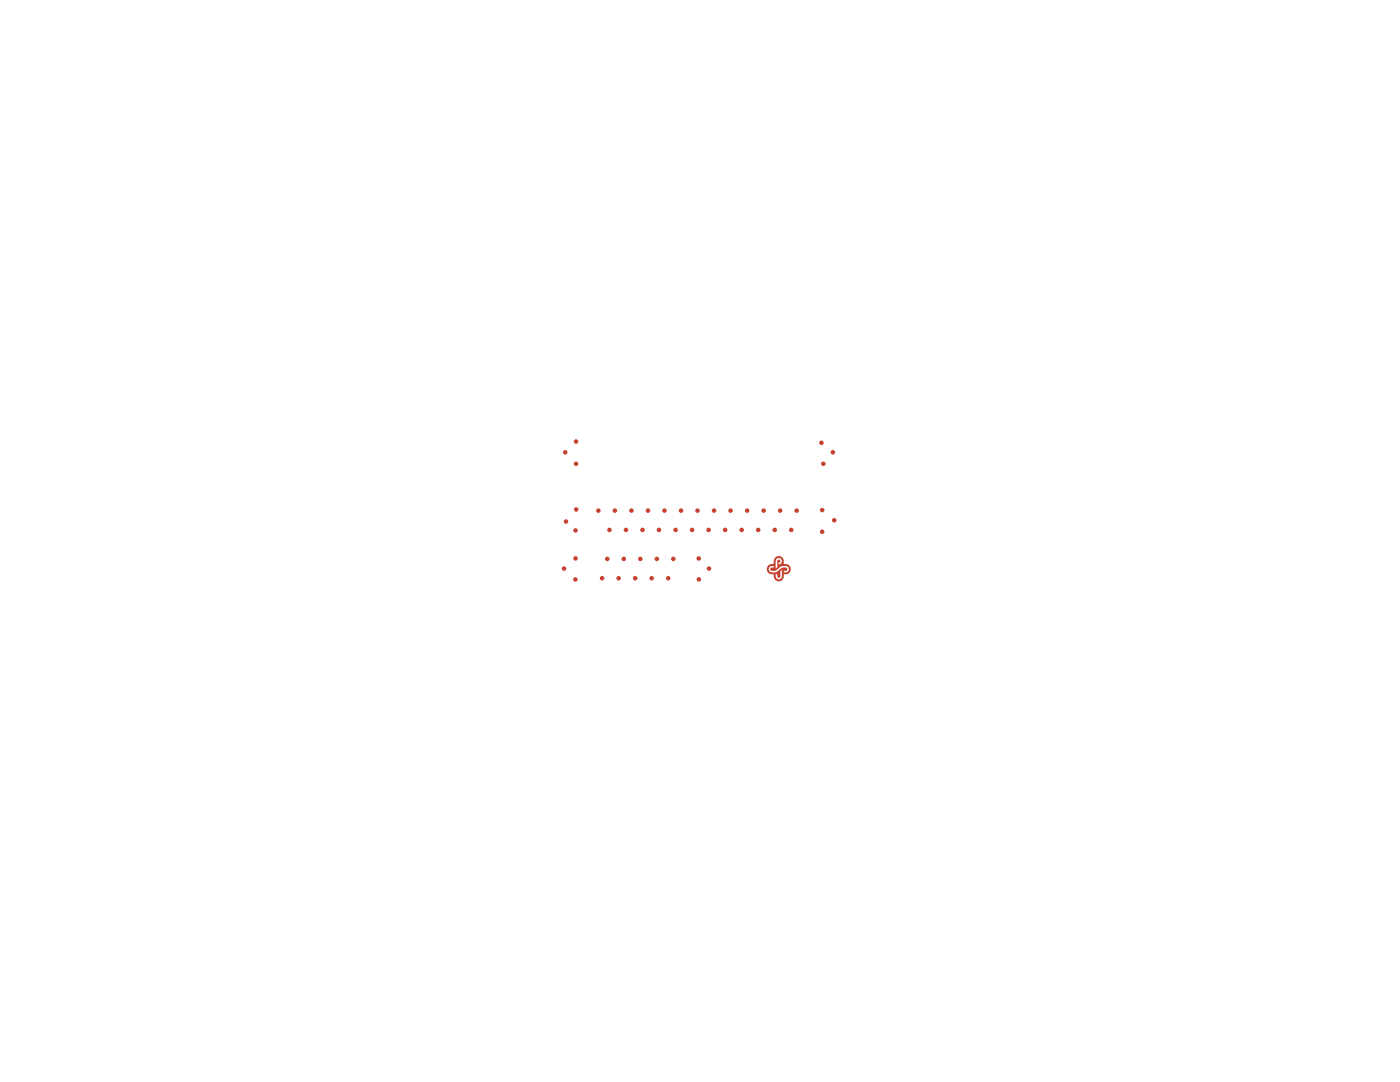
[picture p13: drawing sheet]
<svg xmlns="http://www.w3.org/2000/svg" width="279mm" height="216mm" viewBox="0 0 279 216" stroke-linecap="round" stroke-linejoin="round" font-family="sans-serif">
<g fill="#c64230">
<path d="M155 111.5l-.2 .4v1.6l.3-.3v-1.2a.32 .32 0 0 1 .4-.3 .32 .32 0 0 1 .3 .3 .32 .32 0 0 1-.4 .3v.3h.1a.62 .62 0 0 0 .5-.9 .62 .62 0 0 0-1-.2zM153.6 113.1l-.2 .6a.6 .6 0 0 0 .6 .5h.8l1.3-.9 .7-.1a.33 .33 0 0 1 .4 .4 .33 .33 0 0 1-.4 .3h-.4v.3h.5a.62 .62 0 0 0 .5-.7 .62 .62 0 0 0-.6-.6h-.7l-1.3 1h-.8a.33 .33 0 0 1-.3-.3 .33 .33 0 0 1 .3-.4h.4v-.3h-.5zM154.8 114.6v.4a.61 .61 0 0 0 .7 .6 .61 .61 0 0 0 .5-.6v-1.3l-.3 .3v1a.31 .31 0 0 1-.3 .3 .31 .31 0 0 1-.3-.3v-.4zM154.7 111.3l.4-.3a1 1 0 0 1 1.3 1v.5l.7 .1a1.03 1.03 0 0 1 .7 1.1 1.03 1.03 0 0 1-1 .9h-.4v.7a.99 .99 0 0 1-1.1 .7 .99 .99 0 0 1-.9-1v-.4l-.8-.1a1.03 1.03 0 0 1-.5-1.1 1.03 1.03 0 0 1 .9-.9h.4v-.6z"/>
<circle cx="164.3" cy="92.5" r=".46"/>
<circle cx="166.2" cy="90.3" r=".46"/>
<circle cx="163.9" cy="88.4" r=".46"/>
<circle cx="115" cy="92.5" r=".46"/>
<circle cx="112.8" cy="90.3" r=".46"/>
<circle cx="115" cy="88.1" r=".46"/>
<circle cx="139.4" cy="111.4" r=".46"/>
<circle cx="114.8" cy="115.6" r=".46"/>
<circle cx="134.4" cy="111.5" r=".46"/>
<circle cx="131.1" cy="111.5" r=".46"/>
<circle cx="127.8" cy="111.5" r=".46"/>
<circle cx="124.5" cy="111.5" r=".46"/>
<circle cx="121.2" cy="111.5" r=".46"/>
<circle cx="114.9" cy="111.4" r=".46"/>
<circle cx="112.6" cy="113.5" r=".46"/>
<circle cx="120.2" cy="115.4" r=".46"/>
<circle cx="123.5" cy="115.4" r=".46"/>
<circle cx="126.8" cy="115.4" r=".46"/>
<circle cx="130.1" cy="115.4" r=".46"/>
<circle cx="133.4" cy="115.4" r=".46"/>
<circle cx="139.5" cy="115.6" r=".46"/>
<circle cx="141.5" cy="113.5" r=".46"/>
<circle cx="164.1" cy="101.8" r=".46"/>
<circle cx="115" cy="101.7" r=".46"/>
<circle cx="159" cy="101.9" r=".46"/>
<circle cx="155.7" cy="101.9" r=".46"/>
<circle cx="152.4" cy="101.9" r=".46"/>
<circle cx="149.1" cy="101.9" r=".46"/>
<circle cx="145.8" cy="101.9" r=".46"/>
<circle cx="142.5" cy="101.9" r=".46"/>
<circle cx="139.2" cy="101.9" r=".46"/>
<circle cx="135.9" cy="101.9" r=".46"/>
<circle cx="132.6" cy="101.9" r=".46"/>
<circle cx="129.3" cy="101.9" r=".46"/>
<circle cx="126" cy="101.9" r=".46"/>
<circle cx="122.7" cy="101.9" r=".46"/>
<circle cx="119.4" cy="101.9" r=".46"/>
<circle cx="113" cy="104.1" r=".46"/>
<circle cx="114.9" cy="105.8" r=".46"/>
<circle cx="121.6" cy="105.7" r=".46"/>
<circle cx="124.9" cy="105.7" r=".46"/>
<circle cx="128.2" cy="105.7" r=".46"/>
<circle cx="131.5" cy="105.7" r=".46"/>
<circle cx="134.8" cy="105.7" r=".46"/>
<circle cx="138.1" cy="105.7" r=".46"/>
<circle cx="141.4" cy="105.7" r=".46"/>
<circle cx="144.7" cy="105.7" r=".46"/>
<circle cx="148" cy="105.7" r=".46"/>
<circle cx="151.3" cy="105.7" r=".46"/>
<circle cx="154.6" cy="105.7" r=".46"/>
<circle cx="157.9" cy="105.7" r=".46"/>
<circle cx="164.1" cy="106.1" r=".46"/>
<circle cx="166.5" cy="103.8" r=".46"/>
</g>
</svg>
